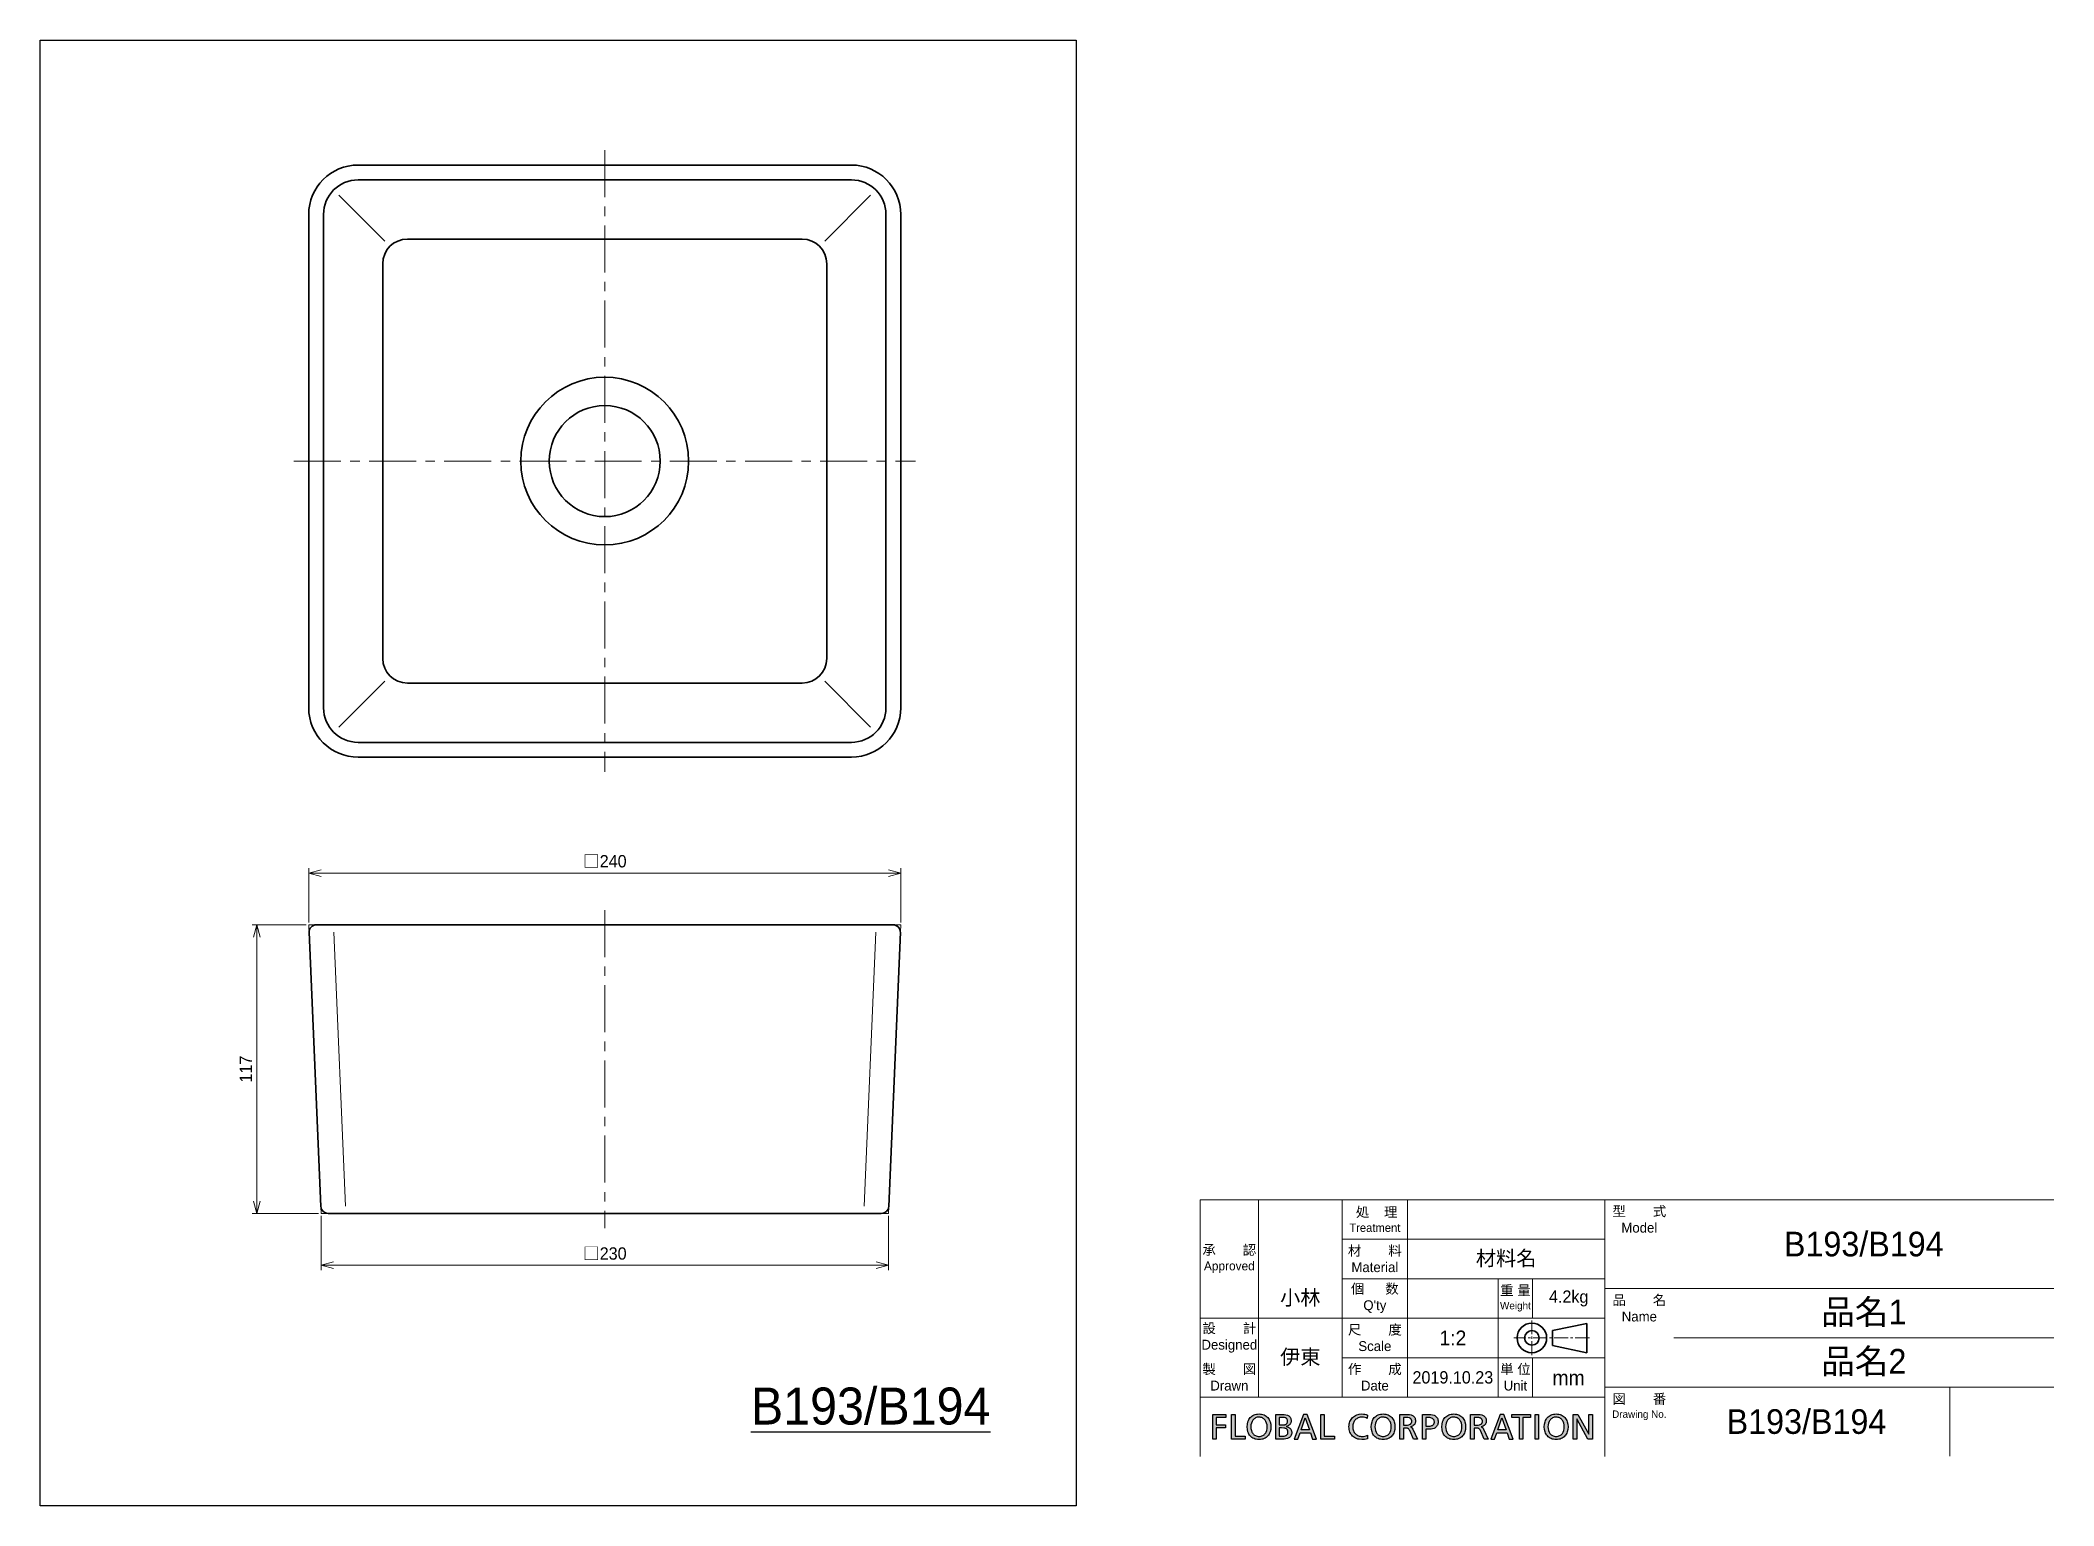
# Model space of a CAD drawing. Header units: millimetres. Extents: x 0 to 816, y 0 to 594.
import ezdxf

# ---------------------------------------------------------------- set-up
doc = ezdxf.new("R2010")
doc.units = ezdxf.units.MM
doc.header["$LTSCALE"] = 0.3
doc.linetypes.add('CENTER', pattern=[50.8, 31.75, -6.35, 6.35, -6.35])
doc.linetypes.add('CENTER2', pattern=[28.575, 19.05, -3.175, 3.175, -3.175])
doc.layers.add('HOJO', color=8, linetype='Continuous', lineweight=13, plot=False)
for name, color, linetype, lineweight in [('TEXT', 7, 'Continuous', 25), ('中心線', 4, 'CENTER', 18), ('中心線x.5', 4, 'CENTER2', 18), ('実線', 3, 'Continuous', 35), ('寸法', 2, 'Continuous', 18), ('細線', 7, 'Continuous', 18)]:
    doc.layers.add(name, color=color, linetype=linetype, lineweight=lineweight)
doc.styles.add('MS Pゴシック', font='')
doc.styles.get("Standard").update_dxf_attribs({"font": 'txt.shx', "bigfont": 'bigfont.shx'})
doc.styles.get('MS Pゴシック').set_extended_font_data('MS PGothic')
doc.dimstyles.new('MyDim S＝1：2', dxfattribs={"dimscale": 2, "dimtxt": 2.5, "dimasz": 2.5, "dimexe": 1, "dimexo": 0.5, "dimgap": 1, "dimtad": 3, "dimdsep": 46, "dimtxsty": 'MS Pゴシック', "dimblk": 'OPEN30', "dimcen": 0, "dimclrd": 256, "dimclre": 256, "dimclrt": 256, "dimazin": 2, "dimtfac": 1, "dimtmove": 0, "dimatfit": 3, "dimldrblk": 'OPEN30', "dimfxl": 1, "dimlwd": 18, "dimlwe": 18, "dimarcsym": 0})

msp = doc.modelspace()

# ---------------------------------------------------------------- texts
at = {"layer": 'HOJO', "insert": (594.26, 100), "char_height": 6, "width": 80, "attachment_point": 5}
msp.add_mtext('{\\fMS PMincho|b0|i0|c128|p18;材料名}', dxfattribs=at)
at = {"layer": 'TEXT', "attachment_point": 5}
for s, insert, char_height, width in [('{\\fMS PMincho|b0|i0|c128|p18;B193/B194}', (739.26, 106), 10, 154), ('{\\fMS PMincho|b0|i0|c128|p18;小林}', (510.828, 84), 6, 33.97607), ('{\\fMS PMincho|b0|i0|c128|p18;4.2kg}', (619.623, 84), 5, 29.27428), ('{\\fＭＳ Ｐ明朝|b0|i0|c128|p18;品名1}', (739.26, 78), 10, 154), ('{\\fMS PMincho|b0|i0|c128|p18;伊東}', (510.828, 60), 6, 33.97607), ('{\\fＭＳ Ｐ明朝|b0|i0|c128|p18;品名2}', (739.26, 58), 10, 154), ('{\\fMS PMincho|b0|i0|c128|p18;2019.10.23}', (572.663, 52), 5, 36.80572), ('{\\fMS PMincho|b0|i0|c128|p18;mm}', (619.575, 51.858), 6, 29.3708), ('{\\fMS PMincho|b0|i0|c128|p18;B193/B194}', (716.029, 34.053), 10, 116.2445)]:
    msp.add_mtext(s, dxfattribs=dict(at, insert=insert, char_height=char_height, width=width))
at = {"layer": 'TEXT', "insert": (336.639, 40.305), "char_height": 15, "width": 154, "attachment_point": 5, "style": 'MS Pゴシック'}
msp.add_mtext('{\\LB193/B194}', dxfattribs=at)
at = {"layer": '細線', "attachment_point": 5}
for s, insert, char_height, width in [('{\\fMS UI Gothic|b0|i0|c128|p50; 処    理\\H0.85x;Treatment}', (541.038, 116), 4, 26.44393), ('{\\fMS UI Gothic|b0|i0|c128|p2;型\u3000\u3000式\\P\\fMS UI Gothic|b0|i0|c128|p50;Model}', (648.26, 116), 4, 28), ('{\\fMS UI Gothic|b0|i0|c128|p50;承\u3000\u3000認\\P\\H0.9x;Approved}', (482.05, 100), 4, 23.58), ('{\\fMS UI Gothic|b0|i0|c128|p2;材\u3000\u3000料\\PMaterial}', (541.038, 100), 4, 26.44393), ("{\\fMS UI Gothic|b0|i0|c128|p2;個  \u3000数Q'ty}", (541.038, 84), 4, 26.44393), ('{\\fMS UI Gothic|b0|i0|c128|p50;重 量\\H0.7502x;Weight\\H1.333x; }', (598.026, 84), 3.999, 13.92), ('{\\fMS UI Gothic|b0|i0|c128|p2;品\u3000\u3000名\\fMS UI Gothic|b0|i0|c128|p50;Name}', (648.26, 80), 4, 28), ('{\\fMS UI Gothic|b0|i0|c128|p2;設\u3000\u3000計Designed}', (482.05, 68), 4, 23.58), ('{\\fMS UI Gothic|b0|i0|c128|p50;尺\u3000\u3000度Scale}', (541.038, 68), 4, 26.44393), ('{\\fMS PMincho|b0|i0|c128|p18;1:2}', (572.663, 68), 6, 36.80572), ('{\\fMS UI Gothic|b0|i0|c128|p2;製\u3000\u3000図Drawn}', (482.05, 52), 4, 23.58), ('{\\fMS UI Gothic|b0|i0|c128|p2;作\u3000\u3000成Date}', (541.038, 52), 4, 26.44393), ('{\\fMS UI Gothic|b0|i0|c128|p50;単 位\\P\\H1x;Unit}', (598.026, 52), 3.999, 13.92), ('{\\fMS UI Gothic|b0|i0|c128|p50;図\u3000\u3000番\\fMS UI Gothic|b0|i0|c128|p2;\\P\\fMS UI Gothic|b0|i0|c128|p50;\\H0.75x;Drawing No.}', (648.26, 40), 4, 28)]:
    msp.add_mtext(s, dxfattribs=dict(at, insert=insert, char_height=char_height, width=width))

# ---------------------------------------------------------------- blocks, each defined once
blk = doc.blocks.new('FLOBAL CORPORATIOM')
at = {"layer": 'TEXT'}
h = blk.add_hatch(color=256, dxfattribs=at)
h.paths.add_polyline_path([(16.86, 1.72), (16.79, 1.86), (16.7, 1.99), (16.6, 2.1), (16.48, 2.19), (16.35, 2.27), (16.21, 2.34), (16.06, 2.39), (15.73, 2.46), (15.01, 2.5), (13.79, 2.5), (13.79, -2.5), (14.5, -2.5), (14.5, -0.28), (14.93, -0.28), (15.19, -0.29), (15.3, -0.31), (15.36, -0.32), (15.41, -0.34), (15.46, -0.37), (15.51, -0.4), (15.55, -0.44), (15.6, -0.48), (15.69, -0.61), (15.77, -0.77), (16.54, -2.5), (17.35, -2.5), (16.41, -0.51), (16.3, -0.31), (16.25, -0.24), (16.19, -0.17), (16.13, -0.12), (16.07, -0.08), (15.92, -0.01), (15.92, 0.01), (16.13, 0.06), (16.33, 0.14), (16.5, 0.25), (16.65, 0.39), (16.72, 0.46), (16.78, 0.54), (16.83, 0.63), (16.87, 0.73), (16.91, 0.82), (16.93, 0.93), (16.95, 1.03), (16.95, 1.15), (16.94, 1.36), (16.91, 1.55)])
h.paths.add_polyline_path([(14.5, 1.87), (15.19, 1.87), (15.42, 1.86), (15.62, 1.82), (15.71, 1.79), (15.8, 1.76), (15.87, 1.72), (15.94, 1.67), (16, 1.62), (16.05, 1.56), (16.09, 1.5), (16.13, 1.44), (16.16, 1.37), (16.18, 1.29), (16.19, 1.21), (16.19, 1.13), (16.19, 1.04), (16.17, 0.96), (16.15, 0.88), (16.12, 0.81), (16.08, 0.74), (16.03, 0.67), (15.97, 0.61), (15.91, 0.56), (15.83, 0.51), (15.75, 0.47), (15.57, 0.41), (15.35, 0.36), (15.11, 0.35), (14.5, 0.35)], flags=16)
h.paths.add_polyline_path([(-37.77, -0.22), (-35.91, -0.22), (-35.91, 0.41), (-37.77, 0.41), (-37.77, 1.87), (-35.83, 1.87), (-35.83, 2.5), (-38.48, 2.5), (-38.48, -2.5), (-37.77, -2.5)])
h.paths.add_polyline_path([(-34.69, -2.5), (-31.88, -2.5), (-31.88, -1.87), (-33.97, -1.87), (-33.97, 2.5), (-34.69, 2.5)])
h.paths.add_polyline_path([(-30.34, 2.28), (-30.53, 2.16), (-30.71, 2.01), (-30.88, 1.85), (-31.02, 1.67), (-31.15, 1.47), (-31.26, 1.26), (-31.35, 1.03), (-31.47, 0.54), (-31.51, 0), (-31.47, -0.55), (-31.35, -1.04), (-31.26, -1.27), (-31.15, -1.49), (-31.03, -1.68), (-30.88, -1.86), (-30.72, -2.02), (-30.54, -2.17), (-30.34, -2.29), (-30.12, -2.4), (-29.89, -2.48), (-29.65, -2.54), (-29.38, -2.57), (-29.1, -2.59), (-28.83, -2.57), (-28.56, -2.54), (-28.32, -2.48), (-28.09, -2.4), (-27.87, -2.29), (-27.67, -2.17), (-27.49, -2.02), (-27.33, -1.86), (-27.18, -1.68), (-27.06, -1.49), (-26.95, -1.27), (-26.86, -1.04), (-26.74, -0.55), (-26.7, 0), (-26.74, 0.54), (-26.86, 1.03), (-26.95, 1.26), (-27.06, 1.47), (-27.19, 1.67), (-27.33, 1.85), (-27.5, 2.01), (-27.68, 2.16), (-27.87, 2.28), (-28.09, 2.39), (-28.32, 2.47), (-28.57, 2.54), (-28.83, 2.57), (-29.1, 2.59), (-29.38, 2.57), (-29.64, 2.54), (-29.89, 2.47), (-30.12, 2.39)])
h.paths.add_polyline_path([(-29.83, 1.8), (-29.67, 1.86), (-29.49, 1.92), (-29.31, 1.95), (-29.1, 1.96), (-28.9, 1.94), (-28.72, 1.91), (-28.54, 1.86), (-28.38, 1.79), (-28.23, 1.7), (-28.1, 1.6), (-27.98, 1.49), (-27.87, 1.36), (-27.77, 1.22), (-27.69, 1.06), (-27.56, 0.73), (-27.48, 0.38), (-27.46, 0), (-27.48, -0.37), (-27.55, -0.73), (-27.67, -1.06), (-27.75, -1.21), (-27.85, -1.35), (-27.96, -1.48), (-28.08, -1.6), (-28.21, -1.7), (-28.36, -1.79), (-28.52, -1.86), (-28.7, -1.91), (-28.9, -1.94), (-29.1, -1.96), (-29.31, -1.94), (-29.51, -1.91), (-29.69, -1.86), (-29.85, -1.79), (-30, -1.7), (-30.13, -1.6), (-30.25, -1.48), (-30.36, -1.35), (-30.45, -1.21), (-30.54, -1.06), (-30.66, -0.73), (-30.73, -0.37), (-30.75, 0), (-30.73, 0.38), (-30.65, 0.74), (-30.52, 1.07), (-30.44, 1.22), (-30.34, 1.36), (-30.23, 1.49), (-30.11, 1.61), (-29.98, 1.71)], flags=16)
h.paths.add_polyline_path([(-25.71, -2.5), (-24.38, -2.5), (-24.01, -2.49), (-23.65, -2.44), (-23.33, -2.36), (-23.18, -2.31), (-23.04, -2.24), (-22.92, -2.16), (-22.81, -2.06), (-22.71, -1.95), (-22.63, -1.83), (-22.56, -1.69), (-22.51, -1.53), (-22.48, -1.36), (-22.47, -1.17), (-22.48, -1.04), (-22.5, -0.92), (-22.52, -0.8), (-22.56, -0.69), (-22.61, -0.59), (-22.66, -0.49), (-22.73, -0.41), (-22.8, -0.32), (-22.88, -0.25), (-22.97, -0.19), (-23.06, -0.13), (-23.17, -0.08), (-23.39, 0), (-23.63, 0.04), (-23.63, 0.05), (-23.41, 0.12), (-23.21, 0.21), (-23.03, 0.31), (-22.95, 0.38), (-22.88, 0.45), (-22.82, 0.52), (-22.76, 0.6), (-22.71, 0.69), (-22.68, 0.79), (-22.64, 0.89), (-22.62, 1), (-22.6, 1.24), (-22.61, 1.41), (-22.64, 1.56), (-22.68, 1.7), (-22.73, 1.83), (-22.8, 1.94), (-22.88, 2.04), (-22.98, 2.14), (-23.09, 2.22), (-23.21, 2.29), (-23.35, 2.34), (-23.65, 2.43), (-23.98, 2.48), (-24.36, 2.5), (-25.71, 2.5)])
h.paths.add_polyline_path([(-25, 1.91), (-24.24, 1.91), (-24.08, 1.9), (-23.92, 1.88), (-23.77, 1.83), (-23.69, 1.8), (-23.63, 1.76), (-23.56, 1.72), (-23.5, 1.66), (-23.45, 1.6), (-23.4, 1.53), (-23.37, 1.46), (-23.34, 1.37), (-23.32, 1.27), (-23.32, 1.17), (-23.33, 1.04), (-23.35, 0.92), (-23.38, 0.82), (-23.42, 0.73), (-23.48, 0.65), (-23.54, 0.59), (-23.62, 0.53), (-23.7, 0.49), (-23.79, 0.45), (-23.89, 0.42), (-24.11, 0.39), (-24.6, 0.37), (-25, 0.37)], flags=16)
h.paths.add_polyline_path([(-25, -0.22), (-24.53, -0.22), (-24.07, -0.25), (-23.85, -0.3), (-23.75, -0.33), (-23.65, -0.37), (-23.56, -0.42), (-23.48, -0.48), (-23.41, -0.56), (-23.35, -0.64), (-23.3, -0.73), (-23.26, -0.84), (-23.24, -0.97), (-23.23, -1.1), (-23.24, -1.22), (-23.26, -1.33), (-23.29, -1.43), (-23.33, -1.51), (-23.39, -1.59), (-23.45, -1.66), (-23.52, -1.71), (-23.6, -1.76), (-23.69, -1.8), (-23.79, -1.83), (-23.99, -1.88), (-24.46, -1.91), (-25, -1.91)], flags=16)
h.paths.add_polyline_path([(-21.97, -2.5), (-21.22, -2.5), (-20.78, -1.24), (-18.67, -1.24), (-18.23, -2.5), (-17.45, -2.5), (-19.32, 2.5), (-20.08, 2.5)])
h.paths.add_polyline_path([(-19.72, 1.78), (-18.88, -0.65), (-20.57, -0.65)], flags=16)
h.paths.add_polyline_path([(-15.89, 2.5), (-16.6, 2.5), (-16.6, -2.5), (-13.8, -2.5), (-13.8, -1.87), (-15.89, -1.87)])
h.paths.add_polyline_path([(-9.04, 2.47), (-9.29, 2.39), (-9.52, 2.29), (-9.74, 2.17), (-9.94, 2.03), (-10.13, 1.87), (-10.29, 1.69), (-10.44, 1.5), (-10.57, 1.29), (-10.68, 1.07), (-10.76, 0.83), (-10.82, 0.57), (-10.86, 0.3), (-10.87, 0.02), (-10.86, -0.27), (-10.83, -0.55), (-10.77, -0.81), (-10.69, -1.06), (-10.58, -1.29), (-10.46, -1.5), (-10.31, -1.7), (-10.15, -1.88), (-9.97, -2.04), (-9.77, -2.18), (-9.55, -2.3), (-9.32, -2.4), (-9.07, -2.48), (-8.81, -2.54), (-8.24, -2.59), (-7.7, -2.56), (-7.4, -2.5), (-7.1, -2.41), (-7.14, -1.71), (-7.25, -1.77), (-7.37, -1.81), (-7.65, -1.89), (-7.95, -1.94), (-8.23, -1.96), (-8.42, -1.95), (-8.61, -1.92), (-8.79, -1.88), (-8.96, -1.82), (-9.13, -1.74), (-9.28, -1.65), (-9.43, -1.54), (-9.56, -1.42), (-9.68, -1.28), (-9.79, -1.14), (-9.89, -0.97), (-9.97, -0.8), (-10.03, -0.62), (-10.08, -0.42), (-10.11, -0.22), (-10.12, 0), (-10.11, 0.21), (-10.08, 0.41), (-10.04, 0.6), (-9.98, 0.78), (-9.9, 0.95), (-9.81, 1.11), (-9.71, 1.26), (-9.59, 1.4), (-9.46, 1.52), (-9.31, 1.63), (-9.15, 1.73), (-8.98, 1.81), (-8.8, 1.87), (-8.61, 1.92), (-8.41, 1.95), (-8.2, 1.96, -0.133027), (-7.16, 1.68), (-7.11, 2.37, 0.10488), (-8.23, 2.59), (-8.78, 2.53)])
h.paths.add_polyline_path([(-5.39, 2.16), (-5.57, 2.01), (-5.73, 1.85), (-5.88, 1.67), (-6.01, 1.47), (-6.11, 1.26), (-6.2, 1.03), (-6.33, 0.54), (-6.37, 0), (-6.33, -0.55), (-6.2, -1.04), (-6.12, -1.27), (-6.01, -1.49), (-5.88, -1.68), (-5.74, -1.86), (-5.57, -2.02), (-5.39, -2.17), (-5.19, -2.29), (-4.98, -2.4), (-4.75, -2.48), (-4.5, -2.54), (-4.24, -2.57), (-3.96, -2.59), (-3.68, -2.57), (-3.42, -2.54), (-3.17, -2.48), (-2.94, -2.4), (-2.73, -2.29), (-2.53, -2.17), (-2.35, -2.02), (-2.18, -1.86), (-2.04, -1.68), (-1.91, -1.49), (-1.8, -1.27), (-1.71, -1.04), (-1.59, -0.55), (-1.55, 0), (-1.59, 0.54), (-1.71, 1.03), (-1.8, 1.26), (-1.91, 1.47), (-2.04, 1.67), (-2.19, 1.85), (-2.35, 2.01), (-2.53, 2.16), (-2.73, 2.28), (-2.94, 2.39), (-3.17, 2.47), (-3.42, 2.54), (-3.68, 2.57), (-3.96, 2.59), (-4.24, 2.57), (-4.5, 2.54), (-4.75, 2.47), (-4.98, 2.39), (-5.19, 2.28)])
h.paths.add_polyline_path([(-4.83, 1.71), (-4.68, 1.8), (-4.52, 1.86), (-4.35, 1.92), (-4.16, 1.95), (-3.96, 1.96), (-3.76, 1.94), (-3.57, 1.91), (-3.4, 1.86), (-3.24, 1.79), (-3.09, 1.7), (-2.95, 1.6), (-2.83, 1.49), (-2.72, 1.36), (-2.63, 1.22), (-2.54, 1.06), (-2.41, 0.73), (-2.34, 0.38), (-2.31, 0), (-2.34, -0.37), (-2.41, -0.73), (-2.53, -1.06), (-2.61, -1.21), (-2.7, -1.35), (-2.81, -1.48), (-2.93, -1.6), (-3.07, -1.7), (-3.22, -1.79), (-3.38, -1.86), (-3.56, -1.91), (-3.75, -1.94), (-3.96, -1.96), (-4.17, -1.94), (-4.36, -1.91), (-4.54, -1.86), (-4.7, -1.79), (-4.85, -1.7), (-4.99, -1.6), (-5.11, -1.48), (-5.22, -1.35), (-5.31, -1.21), (-5.39, -1.06), (-5.51, -0.73), (-5.58, -0.37), (-5.61, 0), (-5.58, 0.38), (-5.5, 0.74), (-5.38, 1.07), (-5.29, 1.22), (-5.2, 1.36), (-5.09, 1.49), (-4.97, 1.61)], flags=16)
h.paths.add_polyline_path([(-0.54, -2.5), (0.17, -2.5), (0.17, -0.28), (0.6, -0.28), (0.86, -0.29), (0.98, -0.31), (1.03, -0.32), (1.08, -0.34), (1.13, -0.37), (1.18, -0.4), (1.23, -0.44), (1.27, -0.48), (1.36, -0.61), (1.44, -0.77), (2.21, -2.5), (3.03, -2.5), (2.08, -0.51), (1.97, -0.31), (1.92, -0.24), (1.86, -0.17), (1.81, -0.12), (1.74, -0.08), (1.59, -0.01), (1.59, 0.01), (1.8, 0.06), (2, 0.14), (2.17, 0.25), (2.33, 0.39), (2.39, 0.46), (2.45, 0.54), (2.5, 0.63), (2.54, 0.73), (2.58, 0.82), (2.6, 0.93), (2.62, 1.03), (2.62, 1.15), (2.61, 1.36), (2.58, 1.55), (2.53, 1.72), (2.46, 1.86), (2.37, 1.99), (2.27, 2.1), (2.15, 2.19), (2.02, 2.27), (1.88, 2.34), (1.73, 2.39), (1.4, 2.46), (0.68, 2.5), (-0.54, 2.5)])
h.paths.add_polyline_path([(0.17, 1.87), (0.86, 1.87), (1.09, 1.86), (1.3, 1.82), (1.39, 1.79), (1.47, 1.76), (1.54, 1.72), (1.61, 1.67), (1.67, 1.62), (1.72, 1.56), (1.76, 1.5), (1.8, 1.44), (1.83, 1.37), (1.85, 1.29), (1.86, 1.21), (1.86, 1.13), (1.86, 1.04), (1.85, 0.96), (1.82, 0.88), (1.79, 0.81), (1.75, 0.74), (1.7, 0.67), (1.64, 0.61), (1.58, 0.56), (1.51, 0.51), (1.42, 0.47), (1.24, 0.41), (1.02, 0.36), (0.78, 0.35), (0.17, 0.35)], flags=16)
h.paths.add_polyline_path([(4.01, -2.5), (4.73, -2.5), (4.73, -0.5), (5.43, -0.5), (5.77, -0.48), (6.09, -0.42), (6.39, -0.32), (6.53, -0.25), (6.66, -0.17), (6.77, -0.07), (6.88, 0.04), (6.97, 0.16), (7.05, 0.3), (7.12, 0.45), (7.16, 0.62), (7.19, 0.8), (7.2, 1), (7.19, 1.21), (7.16, 1.39), (7.12, 1.56), (7.05, 1.72), (6.97, 1.85), (6.88, 1.98), (6.77, 2.08), (6.65, 2.18), (6.51, 2.26), (6.37, 2.33), (6.05, 2.43), (5.7, 2.48), (5.32, 2.5), (4.01, 2.5)])
h.paths.add_polyline_path([(4.73, 1.87), (5.34, 1.87), (5.51, 1.86), (5.7, 1.82), (5.88, 1.76), (6.06, 1.68), (6.14, 1.62), (6.21, 1.56), (6.28, 1.49), (6.33, 1.41), (6.38, 1.32), (6.41, 1.23), (6.43, 1.12), (6.44, 1.01), (6.44, 0.89), (6.42, 0.78), (6.39, 0.68), (6.35, 0.59), (6.3, 0.51), (6.24, 0.44), (6.18, 0.38), (6.11, 0.32), (6.03, 0.27), (5.95, 0.23), (5.78, 0.17), (5.61, 0.14), (5.44, 0.13), (4.73, 0.13)], flags=16)
h.paths.add_polyline_path([(8.94, 2.16), (8.76, 2.01), (8.59, 1.85), (8.45, 1.67), (8.32, 1.47), (8.21, 1.26), (8.12, 1.03), (8, 0.54), (7.96, 0), (8, -0.55), (8.12, -1.04), (8.21, -1.27), (8.32, -1.49), (8.45, -1.68), (8.59, -1.86), (8.76, -2.02), (8.94, -2.17), (9.13, -2.29), (9.35, -2.4), (9.58, -2.48), (9.83, -2.54), (10.09, -2.57), (10.37, -2.59), (10.65, -2.57), (10.91, -2.54), (11.16, -2.48), (11.39, -2.4), (11.6, -2.29), (11.8, -2.17), (11.98, -2.02), (12.14, -1.86), (12.29, -1.68), (12.42, -1.49), (12.52, -1.27), (12.61, -1.04), (12.73, -0.55), (12.77, 0), (12.73, 0.54), (12.61, 1.03), (12.52, 1.26), (12.41, 1.47), (12.29, 1.67), (12.14, 1.85), (11.98, 2.01), (11.8, 2.16), (11.6, 2.28), (11.38, 2.39), (11.15, 2.47), (10.91, 2.54), (10.65, 2.57), (10.37, 2.59), (10.09, 2.57), (9.83, 2.54), (9.58, 2.47), (9.35, 2.39), (9.14, 2.28)])
h.paths.add_polyline_path([(9.36, 1.61), (9.5, 1.71), (9.65, 1.8), (9.81, 1.86), (9.98, 1.92), (10.17, 1.95), (10.37, 1.96), (10.57, 1.94), (10.76, 1.91), (10.93, 1.86), (11.09, 1.79), (11.24, 1.7), (11.37, 1.6), (11.5, 1.49), (11.61, 1.36), (11.7, 1.22), (11.79, 1.06), (11.91, 0.73), (11.99, 0.38), (12.02, 0), (11.99, -0.37), (11.92, -0.73), (11.8, -1.06), (11.72, -1.21), (11.62, -1.35), (11.52, -1.48), (11.4, -1.6), (11.26, -1.7), (11.11, -1.79), (10.95, -1.86), (10.77, -1.91), (10.58, -1.94), (10.37, -1.96), (10.16, -1.94), (9.97, -1.91), (9.79, -1.86), (9.62, -1.79), (9.47, -1.7), (9.34, -1.6), (9.22, -1.48), (9.11, -1.35), (9.02, -1.21), (8.94, -1.06), (8.82, -0.73), (8.74, -0.37), (8.72, 0), (8.75, 0.38), (8.82, 0.74), (8.95, 1.07), (9.03, 1.22), (9.13, 1.36), (9.24, 1.49)], flags=16)
h.paths.add_polyline_path([(17.88, -2.5), (18.63, -2.5), (19.07, -1.24), (21.18, -1.24), (21.62, -2.5), (22.4, -2.5), (20.53, 2.5), (19.78, 2.5)])
h.paths.add_polyline_path([(20.13, 1.78), (20.98, -0.65), (19.28, -0.65)], flags=16)
h.paths.add_polyline_path([(23.68, 1.87), (23.68, -2.5), (24.4, -2.5), (24.4, 1.87), (25.95, 1.87), (25.95, 2.5), (22.13, 2.5), (22.13, 1.87)])
h.paths.add_polyline_path([(27.56, 2.5), (26.85, 2.5), (26.85, -2.5), (27.56, -2.5)])
h.paths.add_polyline_path([(32.55, 2.16), (32.35, 2.28), (32.14, 2.39), (31.91, 2.47), (31.66, 2.54), (31.4, 2.57), (31.12, 2.59), (30.84, 2.57), (30.58, 2.54), (30.33, 2.47), (30.1, 2.39), (29.89, 2.28), (29.69, 2.16), (29.51, 2.01), (29.35, 1.85), (29.2, 1.67), (29.07, 1.47), (28.97, 1.26), (28.88, 1.03), (28.75, 0.54), (28.71, 0), (28.75, -0.55), (28.88, -1.04), (28.96, -1.27), (29.07, -1.49), (29.2, -1.68), (29.34, -1.86), (29.51, -2.02), (29.69, -2.17), (29.89, -2.29), (30.1, -2.4), (30.33, -2.48), (30.58, -2.54), (30.84, -2.57), (31.12, -2.59), (31.4, -2.57), (31.66, -2.54), (31.91, -2.48), (32.14, -2.4), (32.35, -2.29), (32.55, -2.17), (32.73, -2.02), (32.9, -1.86), (33.04, -1.68), (33.17, -1.49), (33.28, -1.27), (33.37, -1.04), (33.49, -0.55), (33.53, 0), (33.49, 0.54), (33.36, 1.03), (33.27, 1.26), (33.17, 1.47), (33.04, 1.67), (32.89, 1.85), (32.73, 2.01)])
h.paths.add_polyline_path([(32.13, 1.6), (32.25, 1.49), (32.36, 1.36), (32.45, 1.22), (32.54, 1.06), (32.67, 0.73), (32.74, 0.38), (32.77, 0), (32.74, -0.37), (32.67, -0.73), (32.55, -1.06), (32.47, -1.21), (32.38, -1.35), (32.27, -1.48), (32.15, -1.6), (32.01, -1.7), (31.86, -1.79), (31.7, -1.86), (31.52, -1.91), (31.33, -1.94), (31.12, -1.96), (30.91, -1.94), (30.72, -1.91), (30.54, -1.86), (30.38, -1.79), (30.23, -1.7), (30.09, -1.6), (29.97, -1.48), (29.86, -1.35), (29.77, -1.21), (29.69, -1.06), (29.57, -0.73), (29.5, -0.37), (29.47, 0), (29.5, 0.38), (29.58, 0.74), (29.7, 1.07), (29.79, 1.22), (29.88, 1.36), (29.99, 1.49), (30.11, 1.61), (30.25, 1.71), (30.4, 1.8), (30.56, 1.86), (30.73, 1.92), (30.92, 1.95), (31.12, 1.96), (31.32, 1.94), (31.51, 1.91), (31.68, 1.86), (31.84, 1.79), (31.99, 1.7)], flags=16)
h.paths.add_polyline_path([(34.57, 2.5), (34.57, -2.5), (35.29, -2.5), (35.29, 1.61), (35.3, 1.61), (37.57, -2.5), (38.48, -2.5), (38.48, 2.5), (37.77, 2.5), (37.77, -1.53), (37.75, -1.53), (35.55, 2.5)])
for points in [[(-38.48, 2.5), (-35.83, 2.5), (-35.83, 1.87), (-37.77, 1.87), (-37.77, 0.41), (-35.91, 0.41), (-35.91, -0.22), (-37.77, -0.22), (-37.77, -2.5), (-38.48, -2.5), (-38.48, 2.5)], [(-34.69, 2.5), (-33.97, 2.5), (-33.97, -1.87), (-31.88, -1.87), (-31.88, -2.5), (-34.69, -2.5), (-34.69, 2.5)], [(-29.1, 2.59), (-28.83, 2.57), (-28.57, 2.54), (-28.32, 2.47), (-28.09, 2.39), (-27.87, 2.28), (-27.68, 2.16), (-27.5, 2.01), (-27.33, 1.85), (-27.19, 1.67), (-27.06, 1.47), (-26.95, 1.26), (-26.86, 1.03), (-26.74, 0.54), (-26.7, 0), (-26.74, -0.55), (-26.86, -1.04), (-26.95, -1.27), (-27.06, -1.49), (-27.18, -1.68), (-27.33, -1.86), (-27.49, -2.02), (-27.67, -2.17), (-27.87, -2.29), (-28.09, -2.4), (-28.32, -2.48), (-28.56, -2.54), (-28.83, -2.57), (-29.1, -2.59), (-29.38, -2.57), (-29.65, -2.54), (-29.89, -2.48), (-30.12, -2.4), (-30.34, -2.29), (-30.54, -2.17), (-30.72, -2.02), (-30.88, -1.86), (-31.03, -1.68), (-31.15, -1.49), (-31.26, -1.27), (-31.35, -1.04), (-31.47, -0.55), (-31.51, 0), (-31.47, 0.54), (-31.35, 1.03), (-31.26, 1.26), (-31.15, 1.47), (-31.02, 1.67), (-30.88, 1.85), (-30.71, 2.01), (-30.53, 2.16), (-30.34, 2.28), (-30.12, 2.39), (-29.89, 2.47), (-29.64, 2.54), (-29.38, 2.57), (-29.1, 2.59)], [(-29.1, -1.96), (-28.9, -1.94), (-28.7, -1.91), (-28.52, -1.86), (-28.36, -1.79), (-28.21, -1.7), (-28.08, -1.6), (-27.96, -1.48), (-27.85, -1.35), (-27.75, -1.21), (-27.67, -1.06), (-27.55, -0.73), (-27.48, -0.37), (-27.46, 0), (-27.48, 0.38), (-27.56, 0.73), (-27.69, 1.06), (-27.77, 1.22), (-27.87, 1.36), (-27.98, 1.49), (-28.1, 1.6), (-28.23, 1.7), (-28.38, 1.79), (-28.54, 1.86), (-28.72, 1.91), (-28.9, 1.94), (-29.1, 1.96), (-29.31, 1.95), (-29.49, 1.92), (-29.67, 1.86), (-29.83, 1.8), (-29.98, 1.71), (-30.11, 1.61), (-30.23, 1.49), (-30.34, 1.36), (-30.44, 1.22), (-30.52, 1.07), (-30.65, 0.74), (-30.73, 0.38), (-30.75, 0), (-30.73, -0.37), (-30.66, -0.73), (-30.54, -1.06), (-30.45, -1.21), (-30.36, -1.35), (-30.25, -1.48), (-30.13, -1.6), (-30, -1.7), (-29.85, -1.79), (-29.69, -1.86), (-29.51, -1.91), (-29.31, -1.94), (-29.1, -1.96)], [(-25.71, 2.5), (-24.36, 2.5), (-23.98, 2.48), (-23.65, 2.43), (-23.35, 2.34), (-23.21, 2.29), (-23.09, 2.22), (-22.98, 2.14), (-22.88, 2.04), (-22.8, 1.94), (-22.73, 1.83), (-22.68, 1.7), (-22.64, 1.56), (-22.61, 1.41), (-22.6, 1.24), (-22.62, 1), (-22.64, 0.89), (-22.68, 0.79), (-22.71, 0.69), (-22.76, 0.6), (-22.82, 0.52), (-22.88, 0.45), (-22.95, 0.38), (-23.03, 0.31), (-23.21, 0.21), (-23.41, 0.12), (-23.63, 0.05), (-23.63, 0.04), (-23.39, 0), (-23.17, -0.08), (-23.06, -0.13), (-22.97, -0.19), (-22.88, -0.25), (-22.8, -0.32), (-22.73, -0.41), (-22.66, -0.49), (-22.61, -0.59), (-22.56, -0.69), (-22.52, -0.8), (-22.5, -0.92), (-22.48, -1.04), (-22.47, -1.17), (-22.48, -1.36), (-22.51, -1.53), (-22.56, -1.69), (-22.63, -1.83), (-22.71, -1.95), (-22.81, -2.06), (-22.92, -2.16), (-23.04, -2.24), (-23.18, -2.31), (-23.33, -2.36), (-23.65, -2.44), (-24.01, -2.49), (-24.38, -2.5), (-25.71, -2.5), (-25.71, 2.5)], [(-25, 0.37), (-24.6, 0.37), (-24.11, 0.39), (-23.89, 0.42), (-23.79, 0.45), (-23.7, 0.49), (-23.62, 0.53), (-23.54, 0.59), (-23.48, 0.65), (-23.42, 0.73), (-23.38, 0.82), (-23.35, 0.92), (-23.33, 1.04), (-23.32, 1.17), (-23.32, 1.27), (-23.34, 1.37), (-23.37, 1.46), (-23.4, 1.53), (-23.45, 1.6), (-23.5, 1.66), (-23.56, 1.72), (-23.63, 1.76), (-23.69, 1.8), (-23.77, 1.83), (-23.92, 1.88), (-24.08, 1.9), (-24.24, 1.91), (-25, 1.91), (-25, 0.37)], [(-18.23, -2.5), (-17.45, -2.5), (-19.32, 2.5), (-20.08, 2.5), (-21.97, -2.5), (-21.22, -2.5), (-20.78, -1.24), (-18.67, -1.24), (-18.23, -2.5)], [(-20.57, -0.65), (-19.72, 1.78), (-18.88, -0.65), (-20.57, -0.65)], [(-16.6, 2.5), (-15.89, 2.5), (-15.89, -1.87), (-13.8, -1.87), (-13.8, -2.5), (-16.6, -2.5), (-16.6, 2.5)], [(-3.96, 2.59), (-3.68, 2.57), (-3.42, 2.54), (-3.17, 2.47), (-2.94, 2.39), (-2.73, 2.28), (-2.53, 2.16), (-2.35, 2.01), (-2.19, 1.85), (-2.04, 1.67), (-1.91, 1.47), (-1.8, 1.26), (-1.71, 1.03), (-1.59, 0.54), (-1.55, 0), (-1.59, -0.55), (-1.71, -1.04), (-1.8, -1.27), (-1.91, -1.49), (-2.04, -1.68), (-2.18, -1.86), (-2.35, -2.02), (-2.53, -2.17), (-2.73, -2.29), (-2.94, -2.4), (-3.17, -2.48), (-3.42, -2.54), (-3.68, -2.57), (-3.96, -2.59), (-4.24, -2.57), (-4.5, -2.54), (-4.75, -2.48), (-4.98, -2.4), (-5.19, -2.29), (-5.39, -2.17), (-5.57, -2.02), (-5.74, -1.86), (-5.88, -1.68), (-6.01, -1.49), (-6.12, -1.27), (-6.2, -1.04), (-6.33, -0.55), (-6.37, 0), (-6.33, 0.54), (-6.2, 1.03), (-6.11, 1.26), (-6.01, 1.47), (-5.88, 1.67), (-5.73, 1.85), (-5.57, 2.01), (-5.39, 2.16), (-5.19, 2.28), (-4.98, 2.39), (-4.75, 2.47), (-4.5, 2.54), (-4.24, 2.57), (-3.96, 2.59)], [(-3.96, -1.96), (-3.75, -1.94), (-3.56, -1.91), (-3.38, -1.86), (-3.22, -1.79), (-3.07, -1.7), (-2.93, -1.6), (-2.81, -1.48), (-2.7, -1.35), (-2.61, -1.21), (-2.53, -1.06), (-2.41, -0.73), (-2.34, -0.37), (-2.31, 0), (-2.34, 0.38), (-2.41, 0.73), (-2.54, 1.06), (-2.63, 1.22), (-2.72, 1.36), (-2.83, 1.49), (-2.95, 1.6), (-3.09, 1.7), (-3.24, 1.79), (-3.4, 1.86), (-3.57, 1.91), (-3.76, 1.94), (-3.96, 1.96), (-4.16, 1.95), (-4.35, 1.92), (-4.52, 1.86), (-4.68, 1.8), (-4.83, 1.71), (-4.97, 1.61), (-5.09, 1.49), (-5.2, 1.36), (-5.29, 1.22), (-5.38, 1.07), (-5.5, 0.74), (-5.58, 0.38), (-5.61, 0), (-5.58, -0.37), (-5.51, -0.73), (-5.39, -1.06), (-5.31, -1.21), (-5.22, -1.35), (-5.11, -1.48), (-4.99, -1.6), (-4.85, -1.7), (-4.7, -1.79), (-4.54, -1.86), (-4.36, -1.91), (-4.17, -1.94), (-3.96, -1.96)], [(-0.54, 2.5), (0.68, 2.5), (1.4, 2.46), (1.73, 2.39), (1.88, 2.34), (2.02, 2.27), (2.15, 2.19), (2.27, 2.1), (2.37, 1.99), (2.46, 1.86), (2.53, 1.72), (2.58, 1.55), (2.61, 1.36), (2.62, 1.15), (2.62, 1.03), (2.6, 0.93), (2.58, 0.82), (2.54, 0.73), (2.5, 0.63), (2.45, 0.54), (2.39, 0.46), (2.33, 0.39), (2.17, 0.25), (2, 0.14), (1.8, 0.06), (1.59, 0.01), (1.59, -0.01), (1.74, -0.08), (1.81, -0.12), (1.86, -0.17), (1.92, -0.24), (1.97, -0.31), (2.08, -0.51), (3.03, -2.5), (2.21, -2.5), (1.44, -0.77), (1.36, -0.61), (1.27, -0.48), (1.23, -0.44), (1.18, -0.4), (1.13, -0.37), (1.08, -0.34), (1.03, -0.32), (0.98, -0.31), (0.86, -0.29), (0.6, -0.28), (0.17, -0.28), (0.17, -2.5), (-0.54, -2.5), (-0.54, 2.5)], [(0.17, 0.35), (0.78, 0.35), (1.02, 0.36), (1.24, 0.41), (1.42, 0.47), (1.51, 0.51), (1.58, 0.56), (1.64, 0.61), (1.7, 0.67), (1.75, 0.74), (1.79, 0.81), (1.82, 0.88), (1.85, 0.96), (1.86, 1.04), (1.86, 1.13), (1.86, 1.21), (1.85, 1.29), (1.83, 1.37), (1.8, 1.44), (1.76, 1.5), (1.72, 1.56), (1.67, 1.62), (1.61, 1.67), (1.54, 1.72), (1.47, 1.76), (1.39, 1.79), (1.3, 1.82), (1.09, 1.86), (0.86, 1.87), (0.17, 1.87), (0.17, 0.35)], [(4.01, 2.5), (5.32, 2.5), (5.7, 2.48), (6.05, 2.43), (6.37, 2.33), (6.51, 2.26), (6.65, 2.18), (6.77, 2.08), (6.88, 1.98), (6.97, 1.85), (7.05, 1.72), (7.12, 1.56), (7.16, 1.39), (7.19, 1.21), (7.2, 1), (7.19, 0.8), (7.16, 0.62), (7.12, 0.45), (7.05, 0.3), (6.97, 0.16), (6.88, 0.04), (6.77, -0.07), (6.66, -0.17), (6.53, -0.25), (6.39, -0.32), (6.09, -0.42), (5.77, -0.48), (5.43, -0.5), (4.73, -0.5), (4.73, -2.5), (4.01, -2.5), (4.01, 2.5)], [(4.73, 0.13), (5.44, 0.13), (5.61, 0.14), (5.78, 0.17), (5.95, 0.23), (6.03, 0.27), (6.11, 0.32), (6.18, 0.38), (6.24, 0.44), (6.3, 0.51), (6.35, 0.59), (6.39, 0.68), (6.42, 0.78), (6.44, 0.89), (6.44, 1.01), (6.43, 1.12), (6.41, 1.23), (6.38, 1.32), (6.33, 1.41), (6.28, 1.49), (6.21, 1.56), (6.14, 1.62), (6.06, 1.68), (5.88, 1.76), (5.7, 1.82), (5.51, 1.86), (5.34, 1.87), (4.73, 1.87), (4.73, 0.13)], [(10.37, 2.59), (10.65, 2.57), (10.91, 2.54), (11.15, 2.47), (11.38, 2.39), (11.6, 2.28), (11.8, 2.16), (11.98, 2.01), (12.14, 1.85), (12.29, 1.67), (12.41, 1.47), (12.52, 1.26), (12.61, 1.03), (12.73, 0.54), (12.77, 0), (12.73, -0.55), (12.61, -1.04), (12.52, -1.27), (12.42, -1.49), (12.29, -1.68), (12.14, -1.86), (11.98, -2.02), (11.8, -2.17), (11.6, -2.29), (11.39, -2.4), (11.16, -2.48), (10.91, -2.54), (10.65, -2.57), (10.37, -2.59), (10.09, -2.57), (9.83, -2.54), (9.58, -2.48), (9.35, -2.4), (9.13, -2.29), (8.94, -2.17), (8.76, -2.02), (8.59, -1.86), (8.45, -1.68), (8.32, -1.49), (8.21, -1.27), (8.12, -1.04), (8, -0.55), (7.96, 0), (8, 0.54), (8.12, 1.03), (8.21, 1.26), (8.32, 1.47), (8.45, 1.67), (8.59, 1.85), (8.76, 2.01), (8.94, 2.16), (9.14, 2.28), (9.35, 2.39), (9.58, 2.47), (9.83, 2.54), (10.09, 2.57), (10.37, 2.59)], [(10.37, -1.96), (10.58, -1.94), (10.77, -1.91), (10.95, -1.86), (11.11, -1.79), (11.26, -1.7), (11.4, -1.6), (11.52, -1.48), (11.62, -1.35), (11.72, -1.21), (11.8, -1.06), (11.92, -0.73), (11.99, -0.37), (12.02, 0), (11.99, 0.38), (11.91, 0.73), (11.79, 1.06), (11.7, 1.22), (11.61, 1.36), (11.5, 1.49), (11.37, 1.6), (11.24, 1.7), (11.09, 1.79), (10.93, 1.86), (10.76, 1.91), (10.57, 1.94), (10.37, 1.96), (10.17, 1.95), (9.98, 1.92), (9.81, 1.86), (9.65, 1.8), (9.5, 1.71), (9.36, 1.61), (9.24, 1.49), (9.13, 1.36), (9.03, 1.22), (8.95, 1.07), (8.82, 0.74), (8.75, 0.38), (8.72, 0), (8.74, -0.37), (8.82, -0.73), (8.94, -1.06), (9.02, -1.21), (9.11, -1.35), (9.22, -1.48), (9.34, -1.6), (9.47, -1.7), (9.62, -1.79), (9.79, -1.86), (9.97, -1.91), (10.16, -1.94), (10.37, -1.96)], [(13.79, 2.5), (15.01, 2.5), (15.73, 2.46), (16.06, 2.39), (16.21, 2.34), (16.35, 2.27), (16.48, 2.19), (16.6, 2.1), (16.7, 1.99), (16.79, 1.86), (16.86, 1.72), (16.91, 1.55), (16.94, 1.36), (16.95, 1.15), (16.95, 1.03), (16.93, 0.93), (16.91, 0.82), (16.87, 0.73), (16.83, 0.63), (16.78, 0.54), (16.72, 0.46), (16.65, 0.39), (16.5, 0.25), (16.33, 0.14), (16.13, 0.06), (15.92, 0.01), (15.92, -0.01), (16.07, -0.08), (16.13, -0.12), (16.19, -0.17), (16.25, -0.24), (16.3, -0.31), (16.41, -0.51), (17.35, -2.5), (16.54, -2.5), (15.77, -0.77), (15.69, -0.61), (15.6, -0.48), (15.55, -0.44), (15.51, -0.4), (15.46, -0.37), (15.41, -0.34), (15.36, -0.32), (15.3, -0.31), (15.19, -0.29), (14.93, -0.28), (14.5, -0.28), (14.5, -2.5), (13.79, -2.5), (13.79, 2.5)], [(14.5, 0.35), (15.11, 0.35), (15.35, 0.36), (15.57, 0.41), (15.75, 0.47), (15.83, 0.51), (15.91, 0.56), (15.97, 0.61), (16.03, 0.67), (16.08, 0.74), (16.12, 0.81), (16.15, 0.88), (16.17, 0.96), (16.19, 1.04), (16.19, 1.13), (16.19, 1.21), (16.18, 1.29), (16.16, 1.37), (16.13, 1.44), (16.09, 1.5), (16.05, 1.56), (16, 1.62), (15.94, 1.67), (15.87, 1.72), (15.8, 1.76), (15.71, 1.79), (15.62, 1.82), (15.42, 1.86), (15.19, 1.87), (14.5, 1.87), (14.5, 0.35)], [(21.62, -2.5), (22.4, -2.5), (20.53, 2.5), (19.78, 2.5), (17.88, -2.5), (18.63, -2.5), (19.07, -1.24), (21.18, -1.24), (21.62, -2.5)], [(19.28, -0.65), (20.13, 1.78), (20.98, -0.65), (19.28, -0.65)], [(23.68, 1.87), (22.13, 1.87), (22.13, 2.5), (25.95, 2.5), (25.95, 1.87), (24.4, 1.87), (24.4, -2.5), (23.68, -2.5), (23.68, 1.87)], [(26.85, 2.5), (27.56, 2.5), (27.56, -2.5), (26.85, -2.5), (26.85, 2.5)], [(31.12, 2.59), (31.4, 2.57), (31.66, 2.54), (31.91, 2.47), (32.14, 2.39), (32.35, 2.28), (32.55, 2.16), (32.73, 2.01), (32.89, 1.85), (33.04, 1.67), (33.17, 1.47), (33.27, 1.26), (33.36, 1.03), (33.49, 0.54), (33.53, 0), (33.49, -0.55), (33.37, -1.04), (33.28, -1.27), (33.17, -1.49), (33.04, -1.68), (32.9, -1.86), (32.73, -2.02), (32.55, -2.17), (32.35, -2.29), (32.14, -2.4), (31.91, -2.48), (31.66, -2.54), (31.4, -2.57), (31.12, -2.59), (30.84, -2.57), (30.58, -2.54), (30.33, -2.48), (30.1, -2.4), (29.89, -2.29), (29.69, -2.17), (29.51, -2.02), (29.34, -1.86), (29.2, -1.68), (29.07, -1.49), (28.96, -1.27), (28.88, -1.04), (28.75, -0.55), (28.71, 0), (28.75, 0.54), (28.88, 1.03), (28.97, 1.26), (29.07, 1.47), (29.2, 1.67), (29.35, 1.85), (29.51, 2.01), (29.69, 2.16), (29.89, 2.28), (30.1, 2.39), (30.33, 2.47), (30.58, 2.54), (30.84, 2.57), (31.12, 2.59)], [(31.12, -1.96), (31.33, -1.94), (31.52, -1.91), (31.7, -1.86), (31.86, -1.79), (32.01, -1.7), (32.15, -1.6), (32.27, -1.48), (32.38, -1.35), (32.47, -1.21), (32.55, -1.06), (32.67, -0.73), (32.74, -0.37), (32.77, 0), (32.74, 0.38), (32.67, 0.73), (32.54, 1.06), (32.45, 1.22), (32.36, 1.36), (32.25, 1.49), (32.13, 1.6), (31.99, 1.7), (31.84, 1.79), (31.68, 1.86), (31.51, 1.91), (31.32, 1.94), (31.12, 1.96), (30.92, 1.95), (30.73, 1.92), (30.56, 1.86), (30.4, 1.8), (30.25, 1.71), (30.11, 1.61), (29.99, 1.49), (29.88, 1.36), (29.79, 1.22), (29.7, 1.07), (29.58, 0.74), (29.5, 0.38), (29.47, 0), (29.5, -0.37), (29.57, -0.73), (29.69, -1.06), (29.77, -1.21), (29.86, -1.35), (29.97, -1.48), (30.09, -1.6), (30.23, -1.7), (30.38, -1.79), (30.54, -1.86), (30.72, -1.91), (30.91, -1.94), (31.12, -1.96)], [(34.57, 2.5), (35.55, 2.5), (37.75, -1.53), (37.77, -1.53), (37.77, 2.5), (38.48, 2.5), (38.48, -2.5), (37.57, -2.5), (35.3, 1.61), (35.29, 1.61), (35.29, -2.5), (34.57, -2.5), (34.57, 2.5)], [(-25, -1.91), (-24.46, -1.91), (-23.99, -1.88), (-23.79, -1.83), (-23.69, -1.8), (-23.6, -1.76), (-23.52, -1.71), (-23.45, -1.66), (-23.39, -1.59), (-23.33, -1.51), (-23.29, -1.43), (-23.26, -1.33), (-23.24, -1.22), (-23.23, -1.1), (-23.24, -0.97), (-23.26, -0.84), (-23.3, -0.73), (-23.35, -0.64), (-23.41, -0.56), (-23.48, -0.48), (-23.56, -0.42), (-23.65, -0.37), (-23.75, -0.33), (-23.85, -0.3), (-24.07, -0.25), (-24.53, -0.22), (-25, -0.22), (-25, -1.91)]]:
    blk.add_lwpolyline(points, close=True, dxfattribs=at)
blk.add_lwpolyline([(-7.16, 1.68, 0.133027), (-8.2, 1.96), (-8.41, 1.95), (-8.61, 1.92), (-8.8, 1.87), (-8.98, 1.81), (-9.15, 1.73), (-9.31, 1.63), (-9.46, 1.52), (-9.59, 1.4), (-9.71, 1.26), (-9.81, 1.11), (-9.9, 0.95), (-9.98, 0.78), (-10.04, 0.6), (-10.08, 0.41), (-10.11, 0.21), (-10.12, 0), (-10.11, -0.22), (-10.08, -0.42), (-10.03, -0.62), (-9.97, -0.8), (-9.89, -0.97), (-9.79, -1.14), (-9.68, -1.28), (-9.56, -1.42), (-9.43, -1.54), (-9.28, -1.65), (-9.13, -1.74), (-8.96, -1.82), (-8.79, -1.88), (-8.61, -1.92), (-8.42, -1.95), (-8.23, -1.96), (-7.95, -1.94), (-7.65, -1.89), (-7.37, -1.81), (-7.25, -1.77), (-7.14, -1.71), (-7.1, -2.41), (-7.4, -2.5), (-7.7, -2.56), (-8.24, -2.59), (-8.81, -2.54), (-9.07, -2.48), (-9.32, -2.4), (-9.55, -2.3), (-9.77, -2.18), (-9.97, -2.04), (-10.15, -1.88), (-10.31, -1.7), (-10.46, -1.5), (-10.58, -1.29), (-10.69, -1.06), (-10.77, -0.81), (-10.83, -0.55), (-10.86, -0.27), (-10.87, 0.02), (-10.86, 0.3), (-10.82, 0.57), (-10.76, 0.83), (-10.68, 1.07), (-10.57, 1.29), (-10.44, 1.5), (-10.29, 1.69), (-10.13, 1.87), (-9.94, 2.03), (-9.74, 2.17), (-9.52, 2.29), (-9.29, 2.39), (-9.04, 2.47), (-8.78, 2.53), (-8.23, 2.59, -0.10488), (-7.11, 2.37), (-7.16, 1.68)], format="xyb", close=True, dxfattribs=at)
blk = doc.blocks.new('_Open30')
at = {"color": 0, "lineweight": -2}
for p, q in [((-1, 0.27), (0, 0)), ((0, 0), (-1, -0.27)), ((0, 0), (-1, 0))]:
    blk.add_line(p, q, dxfattribs=at)
blk = doc.blocks.new('*D4')
at = {"layer": 'Defpoints', "color": 0}
for p in [(348.84, 256.46), (108.84, 235.46), (348.84, 235.46)]:
    blk.add_point(p, dxfattribs=at)
at = {"layer": '寸法', "lineweight": 18}
for p, q in [((108.84, 236.46), (108.84, 258.46)), ((113.84, 256.46), (343.84, 256.46)), ((348.84, 236.46), (348.84, 258.46))]:
    blk.add_line(p, q, dxfattribs=at)
at = {"layer": '寸法', "lineweight": 18, "xscale": 5, "yscale": 5, "zscale": 5, "rotation": 180}
blk.add_blockref('_Open30', (108.84, 256.46), dxfattribs=at)
at = {"layer": '寸法', "lineweight": 18, "xscale": 5, "yscale": 5, "zscale": 5}
blk.add_blockref('_Open30', (348.84, 256.46), dxfattribs=at)
at = {"layer": '寸法', "insert": (228.84, 261.17), "char_height": 5, "attachment_point": 5, "style": 'MS Pゴシック'}
blk.add_mtext('□240', dxfattribs=at)
blk = doc.blocks.new('*D5')
at = {"layer": 'Defpoints', "color": 0}
for p in [(108.84, 235.46), (87.84, 118.46), (113.84, 118.46)]:
    blk.add_point(p, dxfattribs=at)
at = {"layer": '寸法', "lineweight": 18}
for p, q in [((107.84, 235.46), (85.84, 235.46)), ((87.84, 230.46), (87.84, 123.46)), ((112.84, 118.46), (85.84, 118.46))]:
    blk.add_line(p, q, dxfattribs=at)
at = {"layer": '寸法', "lineweight": 18, "xscale": 5, "yscale": 5, "zscale": 5}
for p, rotation in [((87.84, 235.46), 90), ((87.84, 118.46), 270)]:
    blk.add_blockref('_Open30', p, dxfattribs=dict(at, rotation=rotation))
at = {"layer": '寸法', "insert": (83.34, 176.96), "char_height": 5, "attachment_point": 5, "rotation": 90, "style": 'MS Pゴシック'}
blk.add_mtext('117', dxfattribs=at)
blk = doc.blocks.new('*D6')
at = {"layer": 'Defpoints', "color": 0}
for p in [(113.84, 118.46), (343.84, 118.46), (343.84, 97.46)]:
    blk.add_point(p, dxfattribs=at)
at = {"layer": '寸法', "lineweight": 18}
for p, q in [((113.84, 117.46), (113.84, 95.46)), ((343.84, 117.46), (343.84, 95.46)), ((118.84, 97.46), (338.84, 97.46))]:
    blk.add_line(p, q, dxfattribs=at)
at = {"layer": '寸法', "lineweight": 18, "xscale": 5, "yscale": 5, "zscale": 5, "rotation": 180}
blk.add_blockref('_Open30', (113.84, 97.46), dxfattribs=at)
at = {"layer": '寸法', "lineweight": 18, "xscale": 5, "yscale": 5, "zscale": 5}
blk.add_blockref('_Open30', (343.84, 97.46), dxfattribs=at)
at = {"layer": '寸法', "insert": (228.84, 102.17), "char_height": 5, "attachment_point": 5, "style": 'MS Pゴシック'}
blk.add_mtext('□230', dxfattribs=at)

# ---------------------------------------------------------------- dimensions: what is measured, and where the dimension line sits
at = {"layer": '寸法'}
dim = msp.add_linear_dim(base=(348.836, 256.458), p1=(108.836, 235.458), p2=(348.836, 235.458), text='□<>', dimstyle='MyDim S＝1：2', override={"dimdec": 0}, dxfattribs=at)
dim.commit()
dim.dimension.update_dxf_attribs({"geometry": '*D4', "text_midpoint": (228.836, 256.458), "dimtype": 160})
dim = msp.add_linear_dim(base=(87.836, 118.458), p1=(108.836, 235.458), p2=(113.836, 118.458), angle=90, dimstyle='MyDim S＝1：2', dxfattribs=at)
dim.commit()
dim.dimension.update_dxf_attribs({"geometry": '*D5', "text_midpoint": (87.836, 176.958), "dimtype": 160})
dim = msp.add_linear_dim(base=(343.836, 97.458), p1=(113.836, 118.458), p2=(343.836, 118.458), text='□<>', dimstyle='MyDim S＝1：2', dxfattribs=at)
dim.commit()
dim.dimension.update_dxf_attribs({"geometry": '*D6', "text_midpoint": (228.836, 97.458), "dimtype": 160})

# ---------------------------------------------------------------- linework, layer by layer
at = {"layer": 'Defpoints'}
for p, q in [((0, 0), (0, 594)), ((0, 594), (420, 594)), ((420, 594), (420, 0)), ((420, 0), (0, 0))]:
    msp.add_line(p, q, dxfattribs=at)
at = {"layer": 'HOJO'}
for p, q in [((108.836, 235.458), (111.009, 235.458)), ((108.836, 235.458), (108.917, 233.558)), ((118.974, 232.458), (123.717, 121.458)), ((338.699, 232.458), (333.955, 121.458)), ((348.836, 235.458), (345.705, 235.458)), ((348.705, 232.458), (348.836, 235.458)), ((113.836, 118.458), (113.714, 121.33)), ((116.711, 118.458), (113.836, 118.458)), ((340.962, 118.458), (343.836, 118.458)), ((343.836, 118.458), (343.959, 121.33))]:
    msp.add_line(p, q, dxfattribs=at)
at = {"layer": '中心線', "ltscale": 2}
for p, q in [((228.836, 549.42), (228.836, 297.42)), ((102.836, 423.42), (354.836, 423.42)), ((228.836, 241.458), (228.836, 112.458))]:
    msp.add_line(p, q, dxfattribs=at)
at = {"layer": '中心線x.5'}
for p, q in [((604.695, 61.005), (604.695, 75.087)), ((628.019, 68), (597.382, 68))]:
    msp.add_line(p, q, dxfattribs=at)
at = {"layer": '実線'}
for p, q in [((128.836, 543.42), (328.836, 543.42)), ((121.058, 531.198), (139.644, 512.613)), ((128.836, 537.42), (328.836, 537.42)), ((336.614, 531.198), (318.029, 512.613)), ((108.836, 523.42), (108.836, 323.42)), ((114.836, 523.42), (114.836, 323.42)), ((342.836, 523.42), (342.836, 323.42)), ((348.836, 523.42), (348.836, 323.42)), ((148.836, 513.42), (308.836, 513.42)), ((138.836, 503.42), (138.836, 343.42)), ((318.836, 503.42), (318.836, 343.42)), ((121.058, 315.642), (139.644, 334.228)), ((148.836, 333.42), (308.836, 333.42)), ((336.614, 315.642), (318.029, 334.228)), ((128.836, 309.42), (328.836, 309.42)), ((128.836, 303.42), (328.836, 303.42)), ((108.964, 232.458), (113.714, 121.33)), ((111.967, 235.458), (345.705, 235.458)), ((348.705, 232.458), (343.959, 121.33)), ((116.711, 118.458), (340.962, 118.458)), ((613.12, 71), (627.006, 73.88)), ((627.006, 62.011), (627.006, 73.88)), ((613.12, 65), (613.12, 71)), ((613.12, 65), (627.006, 62.011))]:
    msp.add_line(p, q, dxfattribs=at)
for centre, radius in [((228.836, 423.42), 34), ((228.836, 423.42), 22.5), ((604.695, 68), 6), ((604.695, 68.046), 2.954)]:
    msp.add_circle(centre, radius, dxfattribs=at)
for centre, radius, start, end in [((128.836, 523.42), 20, 90, 180), ((328.836, 523.42), 20, 0, 90), ((128.836, 523.42), 14, 90, 180), ((328.836, 523.42), 14, 0, 90), ((148.836, 503.42), 10, 90, 180), ((308.836, 503.42), 10, 0, 90), ((148.836, 343.42), 10, 180, 270), ((308.836, 343.42), 10, 270, 0), ((128.836, 323.42), 20, 180, 270), ((128.836, 323.42), 14, 180, 270), ((328.836, 323.42), 20, 270, 0), ((328.836, 323.42), 14, 270, 0), ((111.967, 232.458), 3, 90, 182.447049), ((345.705, 232.458), 3, 357.552951, 90), ((116.711, 121.458), 3, 182.447049, 270), ((340.962, 121.458), 3, 270, 357.554325)]:
    msp.add_arc(centre, radius, start, end, dxfattribs=at)
at = {"layer": '細線'}
for p, q in [((470.26, 20), (470.26, 124)), ((493.84, 124), (493.84, 44)), ((634.26, 108), (527.816, 108)), ((527.816, 92), (634.26, 92)), ((591.066, 44), (591.066, 92)), ((604.986, 92), (604.986, 76)), ((634.26, 76), (470.26, 76)), ((662.26, 68), (816.26, 68)), ((634.26, 60), (527.816, 60)), ((604.986, 60), (604.986, 44)), ((774.201, 20.107), (774.201, 47.879))]:
    msp.add_line(p, q, dxfattribs=at)
at = {"layer": '細線', "lineweight": 20}
for p, q in [((470.26, 124), (816.26, 124)), ((527.816, 44), (527.816, 124)), ((554.26, 44), (554.26, 124)), ((634.26, 20), (634.26, 124)), ((634.26, 88), (816.26, 88)), ((634.26, 44), (470.26, 44)), ((634.26, 48), (816.26, 48))]:
    msp.add_line(p, q, dxfattribs=at)

# ---------------------------------------------------------------- block references
at = {"layer": 'TEXT', "xscale": 2, "yscale": 2, "zscale": 2}
msp.add_blockref('FLOBAL CORPORATIOM', (552.291, 32), dxfattribs=at)

msp.set_redraw_order([(e.dxf.handle, doc.entitydb.next_handle()) for e in msp.query("TEXT MTEXT ATTDEF DIMENSION ARC_DIMENSION")])  # texts and dimensions are drawn at this point

doc.saveas('drawing.dxf')
